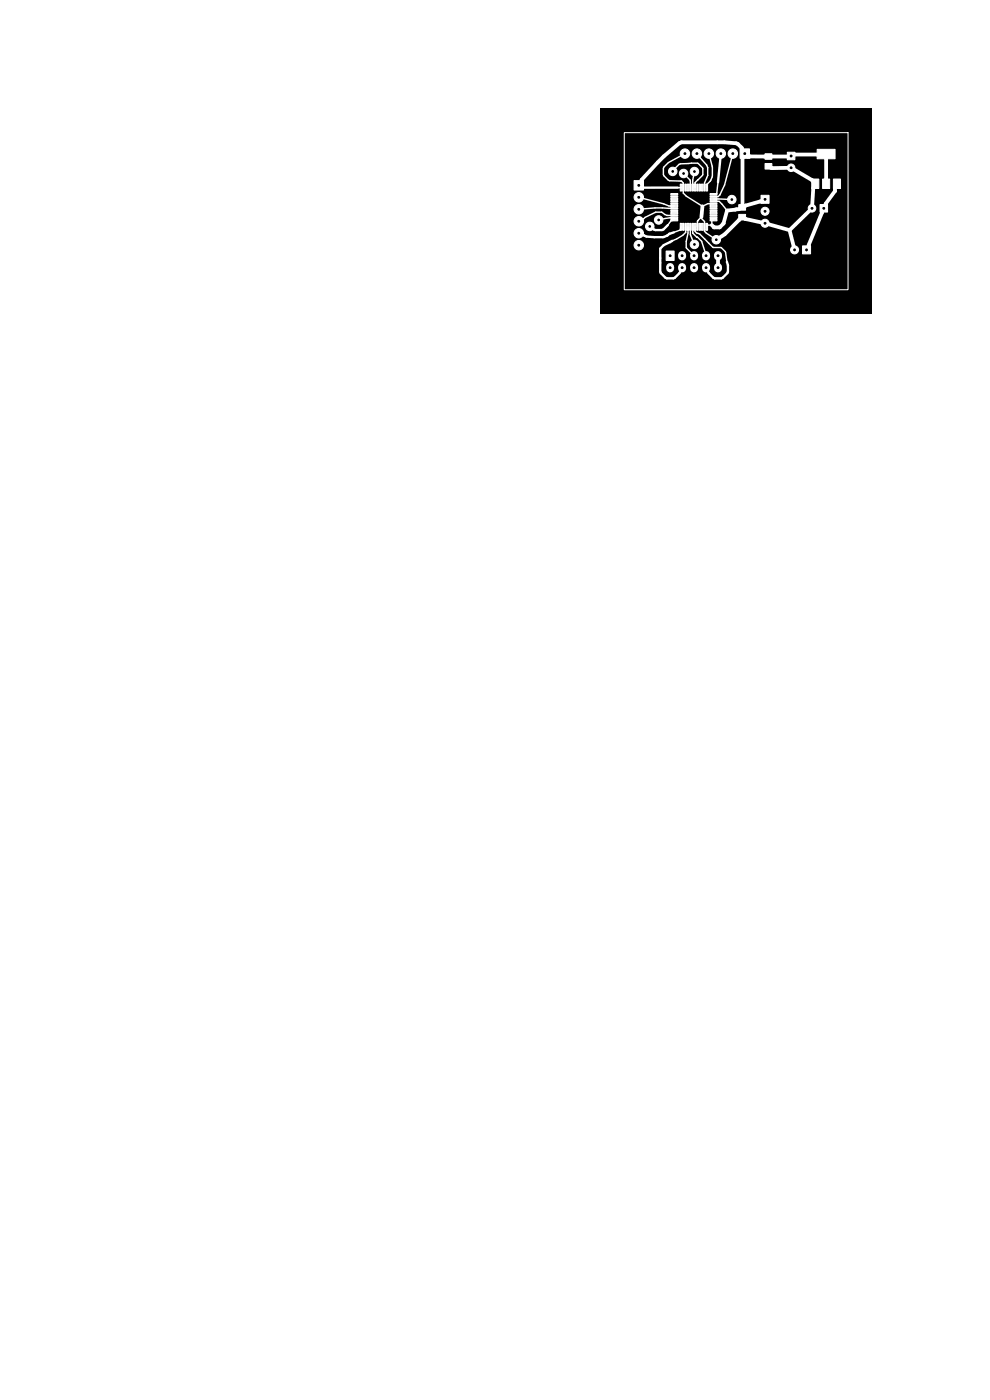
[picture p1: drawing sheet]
<svg xmlns="http://www.w3.org/2000/svg" width="210mm" height="297mm" viewBox="0 0 210 297" stroke-linecap="round" stroke-linejoin="round" font-family="sans-serif">
<path d="M127.3 23h57.7v43.6h-57.7z" fill="#000"/>
<g fill="#fff" stroke="#fff" stroke-width=".21">
<path d="M149.8 47.4h.3v1.5h-.3z"/>
<path d="M149.3 47.4h.3v1.5h-.3z"/>
<path d="M148.8 47.4h.3v1.5h-.3z"/>
<path d="M148.3 47.4h.3v1.5h-.3z"/>
<path d="M147.8 47.4h.3v1.5h-.3z"/>
<path d="M147.3 47.4h.3v1.5h-.3z"/>
<path d="M146.8 47.4h.3v1.5h-.3z"/>
<path d="M146.3 47.4h.3v1.5h-.3z"/>
<path d="M145.8 47.4h.3v1.5h-.3z"/>
<path d="M145.3 47.4h.3v1.5h-.3z"/>
<path d="M144.8 47.4h.3v1.5h-.3z"/>
<path d="M144.3 47.4h.3v1.5h-.3z"/>
<path d="M142.3 46.6h1.5v.3h-1.5z"/>
<path d="M142.3 46.1h1.5v.3h-1.5z"/>
<path d="M142.3 45.6h1.5v.3h-1.5z"/>
<path d="M142.3 45.1h1.5v.3h-1.5z"/>
<path d="M142.3 44.6h1.5v.3h-1.5z"/>
<path d="M142.3 44.1h1.5v.3h-1.5z"/>
<path d="M142.3 43.6h1.5v.3h-1.5z"/>
<path d="M142.3 43.1h1.5v.3h-1.5z"/>
<path d="M142.3 42.6h1.5v.3h-1.5z"/>
<path d="M142.3 42.1h1.5v.3h-1.5z"/>
<path d="M142.3 41.6h1.5v.3h-1.5z"/>
<path d="M142.3 41.1h1.5v.3h-1.5z"/>
<path d="M144.3 39.1h.3v1.4h-.3z"/>
<path d="M144.8 39.1h.3v1.4h-.3z"/>
<path d="M145.3 39.1h.3v1.4h-.3z"/>
<path d="M145.8 39.1h.3v1.4h-.3z"/>
<path d="M146.3 39.1h.3v1.4h-.3z"/>
<path d="M146.8 39.1h.3v1.4h-.3z"/>
<path d="M147.3 39.1h.3v1.4h-.3z"/>
<path d="M147.8 39.1h.3v1.4h-.3z"/>
<path d="M148.3 39.1h.3v1.4h-.3z"/>
<path d="M148.8 39.1h.3v1.4h-.3z"/>
<path d="M149.3 39.1h.3v1.4h-.3z"/>
<path d="M149.8 39.1h.3v1.4h-.3z"/>
<path d="M150.6 41.1h1.5v.3h-1.5z"/>
<path d="M150.6 41.6h1.5v.3h-1.5z"/>
<path d="M150.6 42.1h1.5v.3h-1.5z"/>
<path d="M150.6 42.6h1.5v.3h-1.5z"/>
<path d="M150.6 43.1h1.5v.3h-1.5z"/>
<path d="M150.6 43.6h1.5v.3h-1.5z"/>
<path d="M150.6 44.1h1.5v.3h-1.5z"/>
<path d="M150.6 44.6h1.5v.3h-1.5z"/>
<path d="M150.6 45.1h1.5v.3h-1.5z"/>
<path d="M150.6 45.6h1.5v.3h-1.5z"/>
<path d="M150.6 46.1h1.5v.3h-1.5z"/>
<path d="M150.6 46.6h1.5v.3h-1.5z"/>
<path d="M156.7 43.4h1.5v1.2h-1.5z"/>
<path d="M156.7 45.5h1.5v1.2h-1.5z"/>
<path d="M167 32.3h1.6v1.6h-1.6z"/>
<path d="M157 31.6h2v2h-2z"/>
<path d="M176.8 38h1.5v2h-1.5z"/>
<path d="M173.3 31.7h3.8v2h-3.8z"/>
<path d="M174.5 38h1.5v2h-1.5z"/>
<path d="M172.2 38h1.5v2h-1.5z"/>
<path d="M134.5 38.3h2v2h-2z"/>
<path d="M141.3 53.3h1.7v2h-1.7z"/>
<path d="M170.2 52.2h1.7v1.7h-1.7z"/>
<path d="M161.4 41.4h1.7v1.7h-1.7z"/>
<path d="M174 43.4h1.6v1.6h-1.6z"/>
<path d="M162.3 32.6h1.4v1.2h-1.4z"/>
<path d="M162.3 34.7h1.4v1.2h-1.4z"/>
<circle cx="167.8" cy="35.6" r=".8"/>
<circle cx="155.5" cy="32.6" r="1"/>
<circle cx="152.9" cy="32.6" r="1"/>
<circle cx="150.4" cy="32.6" r="1"/>
<circle cx="147.8" cy="32.6" r="1"/>
<circle cx="145.3" cy="32.6" r="1"/>
<circle cx="135.5" cy="41.9" r="1"/>
<circle cx="135.5" cy="44.4" r="1"/>
<circle cx="135.5" cy="46.9" r="1"/>
<circle cx="135.5" cy="49.5" r="1"/>
<circle cx="135.5" cy="52" r="1"/>
<circle cx="168.6" cy="53" r=".85"/>
<circle cx="162.3" cy="44.8" r=".85"/>
<circle cx="162.3" cy="47.4" r=".85"/>
<circle cx="172.3" cy="44.2" r=".8"/>
<circle cx="147.3" cy="51.9" r=".9"/>
<circle cx="145" cy="36.8" r=".9"/>
<circle cx="139.7" cy="46.7" r=".9"/>
<circle cx="151.9" cy="50.9" r=".9"/>
<circle cx="137.8" cy="48" r=".9"/>
<circle cx="155.2" cy="42.3" r=".9"/>
<circle cx="142.7" cy="36.4" r=".9"/>
<circle cx="147.3" cy="36.4" r=".9"/>
<circle cx="167.8" cy="33.1" r=".18"/>
<circle cx="167.8" cy="35.6" r=".18"/>
<circle cx="158" cy="32.6" r=".18"/>
<circle cx="155.5" cy="32.6" r=".18"/>
<circle cx="152.9" cy="32.6" r=".18"/>
<circle cx="150.4" cy="32.6" r=".18"/>
<circle cx="147.8" cy="32.6" r=".18"/>
<circle cx="145.3" cy="32.6" r=".18"/>
<circle cx="135.5" cy="39.3" r=".18"/>
<circle cx="135.5" cy="41.9" r=".18"/>
<circle cx="135.5" cy="44.4" r=".18"/>
<circle cx="135.5" cy="46.9" r=".18"/>
<circle cx="135.5" cy="49.5" r=".18"/>
<circle cx="135.5" cy="52" r=".18"/>
<circle cx="142.2" cy="54.3" r=".17"/>
<circle cx="142.2" cy="56.8" r=".17"/>
<circle cx="144.7" cy="54.3" r=".17"/>
<circle cx="144.7" cy="56.8" r=".17"/>
<circle cx="147.2" cy="54.3" r=".17"/>
<circle cx="147.2" cy="56.8" r=".17"/>
<circle cx="149.8" cy="54.3" r=".17"/>
<circle cx="149.8" cy="56.8" r=".17"/>
<circle cx="152.3" cy="54.3" r=".17"/>
<circle cx="152.3" cy="56.8" r=".17"/>
<circle cx="171.1" cy="53" r=".18"/>
<circle cx="168.6" cy="53" r=".18"/>
<circle cx="162.3" cy="42.3" r=".18"/>
<circle cx="162.3" cy="44.8" r=".18"/>
<circle cx="162.3" cy="47.4" r=".18"/>
<circle cx="174.8" cy="44.2" r=".17"/>
<circle cx="172.3" cy="44.2" r=".17"/>
</g>
<path d="M142.2 56.6v.3M144.7 54.1v.3M144.7 56.6v.3M147.2 54.1v.3M147.2 56.6v.3M149.8 54.1v.3M149.8 56.6v.3M152.3 54.1v.3M152.3 56.6v.3" fill="none" stroke="#fff" stroke-width="1.7"/>
<g fill="none" stroke="#fff" stroke-width=".3">
<path d="M142.7 36.4l1.3-1.5 .3-.1 3.8-.1 1 1.1v1.2l-1.6 1.7-.1 1.1M144.4 39.8h-.6M144.6 38.4h.1M144.6 38.4l.3 .4v2.2l.7 .6 3.4 2.2 1.2-.6h1.2M145 36.8l1.3 1.4 .1 1.6M145.3 32.6l-3.5 1.9-1.1 1.2v1.3l1.1 1.2 2.8 .2M147.3 36.4l-.4 1.8v1.6M147.8 32.6l2.1 2.4 .2 .6a4.3 4.3 0 0 1-.7 3.2v1M150.4 32.6a9 9 0 0 1 .7 5l-.4 .8-.7 .7-.1 .7M152.3 38.7l-.3 2.4-.6 .1M153.7 39.3l-1 2-.4 .4h-.9M153.7 39.2v.1"/>
<path d="M155.5 32.6l-1.8 6.6M135.5 41.9l5.3 1.3 1.1 .5h1.1M141 45.5l-.7-.5a4.6 4.6 0 0 0-3.8 1.4l-1 .5M141 45.5h.1M141 45.5l.5 .2M141.5 45.7h.1M141.5 45.7h1.5M143 46.2h-.9l-2.4 .5M143 46.7l-.7 .1-.6 .9M143 44.2a39.3 39.3 0 0 0-7.5 .2M144.3 48.8l-1.3 .5M144.3 48.8h.1"/>
<path d="M144.4 48.1l-.1 .7M145.4 48.1v1.2l-.6 .6-2.2 1.2M145.9 48.1v1.3l-.3 1.8v1.3l1.6 1.8M146.4 48.1a5.2 5.2 0 0 0 .9 3.8M146.9 49.4h.1M146.9 48.1v1.3M146.9 49.4l1.9 1.8 1 3.1M147.4 48.1v1l.4 .3 .6 .3 2.8 2.7 1.7 .1 1 .9 .3 2.1M147.9 48.1v-1.2l.9-.9v.3l.6 .7v2.1l2.5 1.8M148 46.8h.1M151.4 42.7h1.1l1.7 2M151.4 46.7h-.4v1.1h-1.1v.3"/>
<path d="M151.4 42.2l3.8 .1"/>
</g>
<g fill="none" stroke="#fff" stroke-width=".8">
<path d="M158 32.6l-.6-.6v-.6l-.9-.9-.3-.1-2.5-.2h-9.2a41.6 41.6 0 0 0-8.4 8v.5l-.6 .6M158 32.6l.6 .6h8.8l.8-.4 7-.1v6.3M158 32.6l-.5 .6-.1 10.8M163 35.3l.7 .4 4.1-.1 4.4 2.6 .7 .8-.4 1-.2 4.2-4.8 4.6M177.5 39l-.4 1v.6l-1.9 2.6v.6l-.8 .8v.6l-2.9 6.8v.6l-.4 .4M149 43.8l-.2 2.2M151 47.8l.5 .4M151.5 48.2h.1M151.5 48.2h1.2M152.3 54.3v2.5M152.7 48.2h.1M153.5 47.4l-.8 .8"/>
<path d="M153.5 47.4h.1M158.1 46.5l-.7-.4-3.7 3.6-1.8 1.2M158.1 46.5h.1M158.1 43.6l-1.4 .8-2.5 .3-.7 2.7M158.1 43.6h.1M158.2 46.5l4.1 .9 5.2 1.4M162.3 42.3l-.5 .4h-.5l-3.1 .9M167.5 48.8l1.1 4.2"/>
</g>
<path d="M135.5 39.3l.8 .5h7.5M152.9 32.6l-.6 6.1M141.7 47.7l-1 1a2.45 2.45 0 0 1-2.9-.7M142.1 51.4l-1.3 .6-.7 .7v4.9l1.1 1.3 1.6 .1a3.7 3.7 0 0 0 1.9-2.2M142.1 51.3v.1M142.6 51.1l-.5 .2M143 49.3l-2.4 1-3.5-.1-1.6-.7M154.2 55.5a2.4 2.4 0 0 1-.9 3.4l-1.7 .1a3.7 3.7 0 0 1-1.8-2.2" fill="none" stroke="#fff" stroke-width=".5"/>
<g fill="#000" stroke="#000" stroke-width=".21">
<circle cx="135.5" cy="39.3" r=".18"/>
<circle cx="142.7" cy="36.4" r=".18"/>
<circle cx="145" cy="36.8" r=".18"/>
<circle cx="145.3" cy="32.6" r=".18"/>
<circle cx="147.3" cy="36.4" r=".18"/>
<circle cx="147.8" cy="32.6" r=".18"/>
<circle cx="150.4" cy="32.6" r=".18"/>
<circle cx="152.9" cy="32.6" r=".18"/>
<circle cx="155.5" cy="32.6" r=".18"/>
<circle cx="158" cy="32.6" r=".18"/>
<circle cx="167.8" cy="33.1" r=".18"/>
<circle cx="167.8" cy="35.6" r=".18"/>
<circle cx="135.5" cy="52" r=".18"/>
<circle cx="135.5" cy="46.9" r=".18"/>
<circle cx="135.5" cy="44.4" r=".18"/>
<circle cx="135.5" cy="49.5" r=".18"/>
<circle cx="135.5" cy="41.9" r=".18"/>
<circle cx="137.8" cy="48" r=".17"/>
<circle cx="139.7" cy="46.7" r=".17"/>
<circle cx="142.2" cy="56.8" r=".17"/>
<circle cx="142.2" cy="54.3" r=".17"/>
<circle cx="144.7" cy="54.3" r=".17"/>
<circle cx="144.7" cy="56.8" r=".17"/>
<circle cx="147.2" cy="56.8" r=".17"/>
<circle cx="147.2" cy="54.3" r=".17"/>
<circle cx="147.3" cy="51.9" r=".17"/>
<circle cx="149.8" cy="56.8" r=".17"/>
<circle cx="149.8" cy="54.3" r=".17"/>
<circle cx="151.9" cy="50.9" r=".17"/>
<circle cx="152.3" cy="54.3" r=".17"/>
<circle cx="152.3" cy="56.8" r=".17"/>
<circle cx="155.2" cy="42.3" r=".18"/>
<circle cx="162.3" cy="44.8" r=".18"/>
<circle cx="162.3" cy="47.4" r=".18"/>
<circle cx="162.3" cy="42.3" r=".18"/>
<circle cx="168.6" cy="53" r=".18"/>
<circle cx="171.1" cy="53" r=".18"/>
<circle cx="172.3" cy="44.2" r=".17"/>
<circle cx="174.8" cy="44.2" r=".17"/>
</g>
<path d="M132.4 28.1h47.5v33.4h-47.5z" fill="none" stroke="#fff" stroke-width=".21"/>
</svg>
